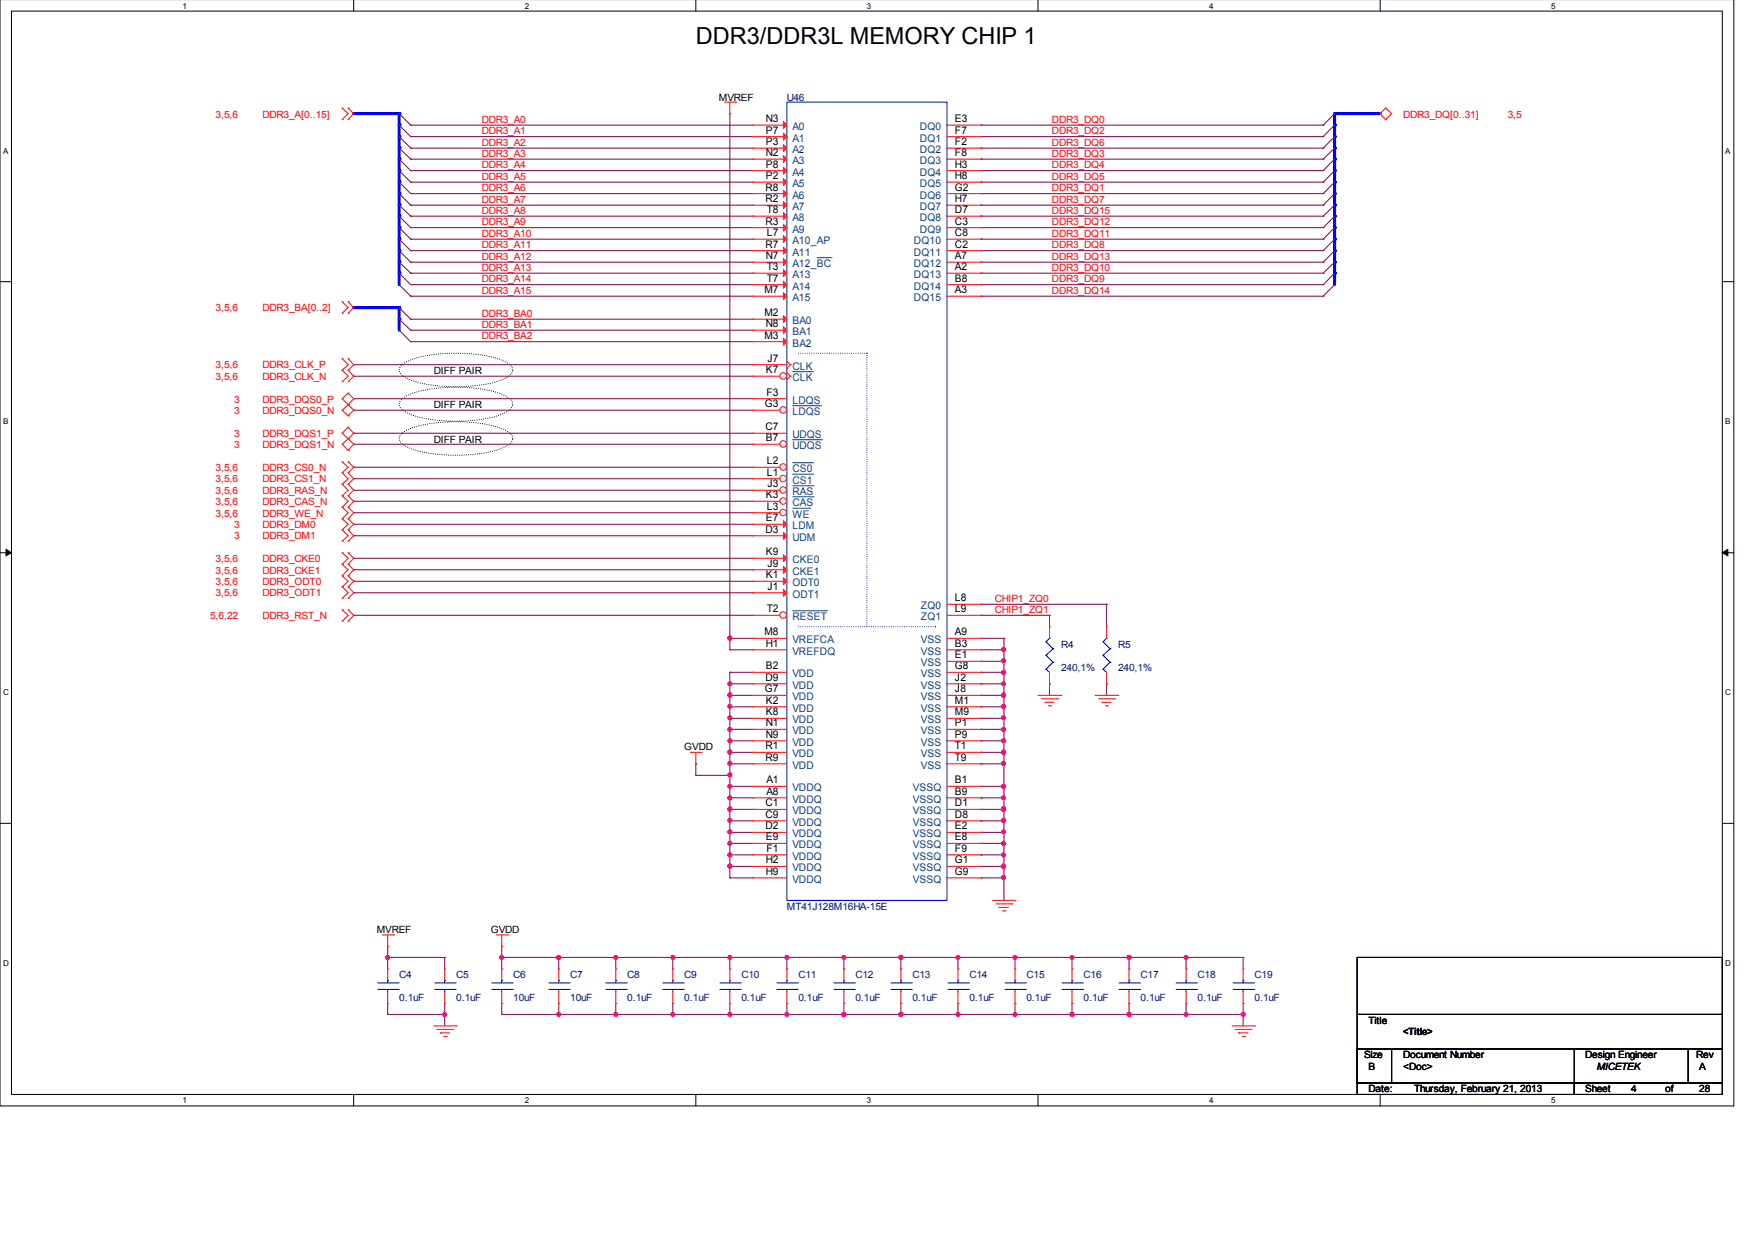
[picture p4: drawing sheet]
<svg xmlns="http://www.w3.org/2000/svg" width="297mm" height="210mm" viewBox="0 0 297 210" stroke-linecap="round" stroke-linejoin="round" font-family="sans-serif">
<defs><g id="words">
<text font-size="4" x="117.8" y="7.5">DDR3/DDR3L MEMORY CHIP 1</text>
<g font-size="1.8">
<text x="129.6" y="20.7">N3</text>
<text x="129.6" y="22.6">P7</text>
<text x="161.6" y="20.7">E3</text>
<text x="161.6" y="22.6">F7</text>
<text x="129.6" y="24.6">P3</text>
<text x="129.6" y="26.4">N2</text>
<text x="129.6" y="28.4">P8</text>
<text x="161.6" y="24.6">F2</text>
<text x="161.6" y="26.4">F8</text>
<text x="161.6" y="28.4">H3</text>
<text x="129.5" y="32.3">R8</text>
<text x="129.5" y="34.2">R2</text>
<text x="129.6" y="30.3">P2</text>
<text x="161.6" y="30.3">H8</text>
<text x="161.6" y="32.3">G2</text>
<text x="161.6" y="34.2">H7</text>
<text x="129.5" y="41.9">R7</text>
<text x="129.5" y="38">R3</text>
<text x="129.8" y="40">L7</text>
<text x="129.8" y="36.1">T8</text>
<text x="161.6" y="36.1">D7</text>
<text x="161.6" y="38">C3</text>
<text x="161.6" y="40">C8</text>
<text x="161.6" y="41.9">C2</text>
<text x="129.6" y="43.9">N7</text>
<text x="129.8" y="45.7">T3</text>
<text x="129.8" y="47.7">T7</text>
<text x="161.6" y="43.9">A7</text>
<text x="161.6" y="45.7">A2</text>
<text x="161.6" y="47.7">B8</text>
<text x="129.4" y="53.5">M2</text>
<text x="129.4" y="49.6">M7</text>
<text x="161.6" y="49.6">A3</text>
<text x="129.4" y="57.3">M3</text>
<text x="129.6" y="55.4">N8</text>
<text x="129.6" y="63.2">K7</text>
<text x="129.9" y="61.2">J7</text>
<text x="129.5" y="68.9">G3</text>
<text x="129.7" y="67">F3</text>
<text x="129.5" y="72.8">C7</text>
<text x="129.6" y="74.7">B7</text>
<text x="129.8" y="78.6">L2</text>
<text x="129.8" y="80.5">L1</text>
<text x="129.9" y="82.5">J3</text>
<text x="129.6" y="84.3">K3</text>
<text x="129.6" y="88.2">E7</text>
<text x="129.8" y="86.3">L3</text>
<text x="129.5" y="90.2">D3</text>
<text x="129.6" y="94">K9</text>
<text x="129.9" y="95.9">J9</text>
<text x="129.6" y="97.9">K1</text>
<text x="129.9" y="99.8">J1</text>
<text x="161.6" y="101.8">L8</text>
<text x="129.4" y="107.5">M8</text>
<text x="129.8" y="103.6">T2</text>
<text x="161.6" y="107.5">A9</text>
<text x="161.6" y="103.6">L9</text>
<text x="129.6" y="113.3">B2</text>
<text x="129.6" y="109.5">H1</text>
<text x="161.6" y="109.5">B3</text>
<text x="161.6" y="113.3">G8</text>
<text x="161.6" y="111.4">E1</text>
<text x="129.5" y="117.2">G7</text>
<text x="129.5" y="115.2">D9</text>
<text x="129.6" y="119.1">K2</text>
<text x="161.6" y="115.2">J2</text>
<text x="161.6" y="119.1">M1</text>
<text x="161.6" y="117.2">J8</text>
<text x="129.6" y="123">N1</text>
<text x="129.6" y="121.1">K8</text>
<text x="129.6" y="124.9">N9</text>
<text x="161.6" y="123">P1</text>
<text x="161.6" y="121.1">M9</text>
<text x="161.6" y="124.9">P9</text>
<text x="129.5" y="126.8">R1</text>
<text x="129.5" y="128.8">R9</text>
<text x="161.6" y="126.8">T1</text>
<text x="161.6" y="128.8">T9</text>
<text x="129.5" y="136.5">C1</text>
<text x="129.7" y="132.6">A1</text>
<text x="129.7" y="134.5">A8</text>
<text x="161.6" y="132.6">B1</text>
<text x="161.6" y="134.5">B9</text>
<text x="161.6" y="136.5">D1</text>
<text x="129.5" y="140.4">D2</text>
<text x="129.5" y="138.4">C9</text>
<text x="129.6" y="142.3">E9</text>
<text x="161.6" y="140.4">E2</text>
<text x="161.6" y="138.4">D8</text>
<text x="161.6" y="142.3">E8</text>
<text x="129.6" y="146.1">H2</text>
<text x="129.6" y="148.1">H9</text>
<text x="129.7" y="144.2">F1</text>
<text x="161.6" y="146.1">G1</text>
<text x="161.6" y="148.1">G9</text>
<text x="161.6" y="144.2">F9</text>
</g>
<g font-size="1.8" fill="#004080">
<text x="134.1" y="22">A0</text>
<text x="134.1" y="24">A1</text>
<text x="155.7" y="22">DQ0</text>
<text x="155.7" y="24">DQ1</text>
<text x="134.1" y="25.9">A2</text>
<text x="134.1" y="27.8">A3</text>
<text x="134.1" y="29.7">A4</text>
<text x="155.7" y="25.9">DQ2</text>
<text x="155.7" y="27.8">DQ3</text>
<text x="155.7" y="29.7">DQ4</text>
<text x="134.1" y="31.7">A5</text>
<text x="134.1" y="33.6">A6</text>
<text x="134.1" y="35.6">A7</text>
<text x="155.7" y="31.7">DQ5</text>
<text x="155.7" y="33.6">DQ6</text>
<text x="155.7" y="35.6">DQ7</text>
<text x="134.1" y="41.3">A10_AP</text>
<text x="134.1" y="37.4">A8</text>
<text x="134.1" y="39.4">A9</text>
<text x="154.7" y="41.3">DQ10</text>
<text x="155.7" y="37.4">DQ8</text>
<text x="155.7" y="39.4">DQ9</text>
<text x="134.1" y="43.3">A11</text>
<text x="134.1" y="45.2">A12_BC</text>
<text x="134.1" y="47.1">A13</text>
<text x="154.7" y="43.3">DQ11</text>
<text x="154.7" y="45.2">DQ12</text>
<text x="154.7" y="47.1">DQ13</text>
<text x="134.1" y="51">A15</text>
<text x="134.1" y="49">A14</text>
<text x="154.7" y="49">DQ14</text>
<text x="154.7" y="51">DQ15</text>
<text x="134.1" y="54.9">BA0</text>
<text x="134.1" y="56.7">BA1</text>
<text x="134.1" y="58.7">BA2</text>
<text x="134.1" y="64.5">CLK</text>
<text x="134.1" y="62.6">CLK</text>
<text x="134.1" y="68.3">LDQS</text>
<text x="134.1" y="70.3">LDQS</text>
<text x="134.1" y="74.2">UDQS</text>
<text x="134.1" y="76">UDQS</text>
<text x="134.1" y="83.8">RAS</text>
<text x="134.1" y="79.9">CS0</text>
<text x="134.1" y="81.9">CS1</text>
<text x="134.1" y="85.7">CAS</text>
<text x="134.1" y="89.6">LDM</text>
<text x="134.1" y="87.6">WE</text>
<text x="134.1" y="95.3">CKE0</text>
<text x="134.1" y="91.5">UDM</text>
<text x="134.1" y="99.2">ODT0</text>
<text x="134.1" y="101.2">ODT1</text>
<text x="134.1" y="97.3">CKE1</text>
<text x="134.1" y="105">RESET</text>
<text x="155.9" y="103.1">ZQ0</text>
<text x="155.9" y="105">ZQ1</text>
<text x="134.1" y="108.9">VREFCA</text>
<text x="134.1" y="110.8">VREFDQ</text>
<text x="155.9" y="110.8">VSS</text>
<text x="155.9" y="108.9">VSS</text>
<text x="155.9" y="112.8">VSS</text>
<text x="134.1" y="114.7">VDD</text>
<text x="134.1" y="116.6">VDD</text>
<text x="134.1" y="118.5">VDD</text>
<text x="155.9" y="116.6">VSS</text>
<text x="155.9" y="114.7">VSS</text>
<text x="155.9" y="118.5">VSS</text>
<text x="134.1" y="124.3">VDD</text>
<text x="134.1" y="122.4">VDD</text>
<text x="134.1" y="120.5">VDD</text>
<text x="155.9" y="124.3">VSS</text>
<text x="155.9" y="120.5">VSS</text>
<text x="155.9" y="122.4">VSS</text>
<text x="134.1" y="128.2">VDD</text>
<text x="134.1" y="130.1">VDD</text>
<text x="134.1" y="126.3">VDD</text>
<text x="155.9" y="128.2">VSS</text>
<text x="155.9" y="126.3">VSS</text>
<text x="155.9" y="130.1">VSS</text>
<text x="134.1" y="134">VDDQ</text>
<text x="134.1" y="137.9">VDDQ</text>
<text x="134.1" y="135.9">VDDQ</text>
<text x="154.5" y="134">VSSQ</text>
<text x="154.5" y="135.9">VSSQ</text>
<text x="154.5" y="137.9">VSSQ</text>
<text x="134.1" y="141.7">VDDQ</text>
<text x="134.1" y="139.8">VDDQ</text>
<text x="134.1" y="143.6">VDDQ</text>
<text x="154.5" y="141.7">VSSQ</text>
<text x="154.5" y="139.8">VSSQ</text>
<text x="154.5" y="143.6">VSSQ</text>
<text x="134.1" y="145.6">VDDQ</text>
<text x="134.1" y="147.5">VDDQ</text>
<text x="134.1" y="149.5">VDDQ</text>
<text x="154.5" y="147.5">VSSQ</text>
<text x="154.5" y="149.5">VSSQ</text>
<text x="154.5" y="145.6">VSSQ</text>
</g>
<g font-size="1.7">
<text x="121.7" y="17">MVREF</text>
<text x="73.4" y="63.3">DIFF PAIR</text>
<text x="73.4" y="69.1">DIFF PAIR</text>
<text x="73.4" y="74.9">DIFF PAIR</text>
<text x="115.8" y="127">GVDD</text>
<text x="63.8" y="157.9">MVREF</text>
<text x="83.1" y="157.9">GVDD</text>
<text x="231.6" y="173.3">Title</text>
<text x="230.9" y="179.2">Size</text>
<text x="237.5" y="179.2">Document Number</text>
<text x="237.5" y="175.3">&lt;Title&gt;</text>
<text x="268.3" y="179.2">Design Engineer</text>
<text x="287.1" y="179.2">Rev</text>
<text x="231.6" y="184.9">Date:</text>
<text x="231.6" y="181.1">B</text>
<text x="237.5" y="181.1">&lt;Doc&gt;</text>
<text x="239.4" y="184.9">Thursday, February 21, 2013</text>
<text x="268.3" y="184.9">Sheet</text>
<text x="270.3" y="181.1">MICETEK</text>
<text x="276.1" y="184.9">4</text>
<text x="281.9" y="184.9">of</text>
<text x="287.6" y="181.1">A</text>
<text x="287.6" y="184.9">28</text>
</g>
<g font-size="1.7" fill="#000080">
<text x="133.2" y="17">U46</text>
<text x="179.6" y="109.7">R4</text>
<text x="179.6" y="113.6">240,1%</text>
<text x="189.2" y="109.7">R5</text>
<text x="189.2" y="113.6">240,1%</text>
<text x="133.2" y="154">MT41J128M16HA-15E</text>
<text x="67.6" y="165.6">C4</text>
<text x="77.2" y="165.6">C5</text>
<text x="86.9" y="165.6">C6</text>
<text x="96.5" y="165.6">C7</text>
<text x="106.2" y="165.6">C8</text>
<text x="115.8" y="165.6">C9</text>
<text x="125.5" y="165.6">C10</text>
<text x="135.1" y="165.6">C11</text>
<text x="144.8" y="165.6">C12</text>
<text x="154.4" y="165.6">C13</text>
<text x="164.1" y="165.6">C14</text>
<text x="173.7" y="165.6">C15</text>
<text x="183.4" y="165.6">C16</text>
<text x="193" y="165.6">C17</text>
<text x="202.7" y="165.6">C18</text>
<text x="212.3" y="165.6">C19</text>
<text x="67.6" y="169.5">0.1uF</text>
<text x="77.2" y="169.5">0.1uF</text>
<text x="86.9" y="169.5">10uF</text>
<text x="96.5" y="169.5">10uF</text>
<text x="106.2" y="169.5">0.1uF</text>
<text x="115.8" y="169.5">0.1uF</text>
<text x="125.5" y="169.5">0.1uF</text>
<text x="135.1" y="169.5">0.1uF</text>
<text x="144.8" y="169.5">0.1uF</text>
<text x="154.4" y="169.5">0.1uF</text>
<text x="164.1" y="169.5">0.1uF</text>
<text x="173.7" y="169.5">0.1uF</text>
<text x="183.4" y="169.5">0.1uF</text>
<text x="193" y="169.5">0.1uF</text>
<text x="202.7" y="169.5">0.1uF</text>
<text x="212.3" y="169.5">0.1uF</text>
</g>
<g font-size="1.7" fill="#f00">
<text x="36.5" y="19.9">3,5,6</text>
<text x="44.4" y="19.9">DDR3_A[0..15]</text>
<text x="81.5" y="20.8">DDR3_A0</text>
<text x="81.5" y="22.7">DDR3_A1</text>
<text x="178.1" y="20.8">DDR3_DQ0</text>
<text x="178.1" y="22.7">DDR3_DQ2</text>
<text x="237.5" y="19.9">DDR3_DQ[0..31]</text>
<text x="255.2" y="19.9">3,5</text>
<text x="81.5" y="24.7">DDR3_A2</text>
<text x="81.5" y="26.5">DDR3_A3</text>
<text x="81.5" y="28.5">DDR3_A4</text>
<text x="178.1" y="24.7">DDR3_DQ6</text>
<text x="178.1" y="26.5">DDR3_DQ3</text>
<text x="178.1" y="28.5">DDR3_DQ4</text>
<text x="81.5" y="30.4">DDR3_A5</text>
<text x="81.5" y="32.4">DDR3_A6</text>
<text x="81.5" y="34.3">DDR3_A7</text>
<text x="178.1" y="30.4">DDR3_DQ5</text>
<text x="178.1" y="32.4">DDR3_DQ1</text>
<text x="178.1" y="34.3">DDR3_DQ7</text>
<text x="81.5" y="36.2">DDR3_A8</text>
<text x="81.5" y="38.1">DDR3_A9</text>
<text x="81.5" y="40.1">DDR3_A10</text>
<text x="178.1" y="36.2">DDR3_DQ15</text>
<text x="178.1" y="38.1">DDR3_DQ12</text>
<text x="178.1" y="40.1">DDR3_DQ11</text>
<text x="81.5" y="42">DDR3_A11</text>
<text x="81.5" y="44">DDR3_A12</text>
<text x="81.5" y="45.8">DDR3_A13</text>
<text x="81.5" y="47.8">DDR3_A14</text>
<text x="178.1" y="42">DDR3_DQ8</text>
<text x="178.1" y="44">DDR3_DQ13</text>
<text x="178.1" y="45.8">DDR3_DQ10</text>
<text x="178.1" y="47.8">DDR3_DQ9</text>
<text x="36.5" y="52.7">3,5,6</text>
<text x="44.4" y="52.7">DDR3_BA[0..2]</text>
<text x="81.5" y="53.6">DDR3_BA0</text>
<text x="81.5" y="49.7">DDR3_A15</text>
<text x="178.1" y="49.7">DDR3_DQ14</text>
<text x="81.5" y="55.5">DDR3_BA1</text>
<text x="81.5" y="57.4">DDR3_BA2</text>
<text x="36.5" y="62.3">3,5,6</text>
<text x="36.5" y="64.3">3,5,6</text>
<text x="44.4" y="62.3">DDR3_CLK_P</text>
<text x="44.4" y="64.3">DDR3_CLK_N</text>
<text x="39.6" y="68.2">3</text>
<text x="39.6" y="70.1">3</text>
<text x="44.4" y="68.2">DDR3_DQS0_P</text>
<text x="44.4" y="70.1">DDR3_DQS0_N</text>
<text x="39.6" y="73.9">3</text>
<text x="39.6" y="75.9">3</text>
<text x="44.4" y="73.9">DDR3_DQS1_P</text>
<text x="44.4" y="75.9">DDR3_DQS1_N</text>
<text x="36.5" y="79.8">3,5,6</text>
<text x="36.5" y="83.6">3,5,6</text>
<text x="36.5" y="81.6">3,5,6</text>
<text x="44.4" y="79.8">DDR3_CS0_N</text>
<text x="44.4" y="83.6">DDR3_RAS_N</text>
<text x="44.4" y="81.6">DDR3_CS1_N</text>
<text x="36.5" y="85.5">3,5,6</text>
<text x="36.5" y="87.5">3,5,6</text>
<text x="39.6" y="89.4">3</text>
<text x="44.4" y="85.5">DDR3_CAS_N</text>
<text x="44.4" y="87.5">DDR3_WE_N</text>
<text x="44.4" y="89.4">DDR3_DM0</text>
<text x="36.5" y="95.2">3,5,6</text>
<text x="39.6" y="91.3">3</text>
<text x="44.4" y="95.2">DDR3_CKE0</text>
<text x="44.4" y="91.3">DDR3_DM1</text>
<text x="36.5" y="99.1">3,5,6</text>
<text x="36.5" y="97.1">3,5,6</text>
<text x="36.5" y="100.9">3,5,6</text>
<text x="44.4" y="99.1">DDR3_ODT0</text>
<text x="44.4" y="97.1">DDR3_CKE1</text>
<text x="44.4" y="100.9">DDR3_ODT1</text>
<text x="168.4" y="101.9">CHIP1_ZQ0</text>
<text x="35.6" y="104.8">5,6,22</text>
<text x="44.4" y="104.8">DDR3_RST_N</text>
<text x="168.4" y="103.7">CHIP1_ZQ1</text>
</g>
<g font-size="1.4">
<text x="30.9" y="1.5">1</text>
<text x="88.8" y="1.5">2</text>
<text x="146.7" y="1.5">3</text>
<text x="204.6" y="1.5">4</text>
<text x="262.6" y="1.5">5</text>
<text x=".5" y="26">A</text>
<text x="292" y="26">A</text>
<text x=".5" y="71.8">B</text>
<text x="292" y="71.8">B</text>
<text x=".5" y="117.7">C</text>
<text x="292" y="117.7">C</text>
<text x=".5" y="163.5">D</text>
<text x="292" y="163.5">D</text>
<text x="30.9" y="186.8">1</text>
<text x="88.8" y="186.8">2</text>
<text x="146.7" y="186.8">3</text>
<text x="204.6" y="186.8">4</text>
<text x="262.6" y="186.8">5</text>
</g>
</g></defs>
<path d="M0 -.1v187.3h293.5v-187.3M1.9 1.9h289.6v183.4h-289.6z" fill="none" stroke="#000" stroke-width=".17"/>
<g fill="#fff">
<path d="M30.9 .2h.7v1.4h-.7z"/>
<path d="M30.9 185.5h.7v1.5h-.7z"/>
</g>
<path d="M59.9 -.1v2M59.9 185.3v1.9" fill="none" stroke="#000" stroke-width=".17"/>
<g fill="#fff">
<path d="M88.8 .2h.7v1.4h-.7z"/>
<path d="M88.8 185.5h.7v1.5h-.7z"/>
</g>
<path d="M117.8 -.1v2M117.8 185.3v1.9" fill="none" stroke="#000" stroke-width=".17"/>
<g fill="#fff">
<path d="M146.7 .2h.7v1.4h-.7z"/>
<path d="M146.7 185.5h.7v1.5h-.7z"/>
</g>
<path d="M175.7 -.1v2M175.7 185.3v1.9" fill="none" stroke="#000" stroke-width=".17"/>
<g fill="#fff">
<path d="M204.6 .2h.7v1.4h-.7z"/>
<path d="M204.6 185.5h.7v1.5h-.7z"/>
</g>
<path d="M233.6 -.1v2M233.6 185.3v1.9" fill="none" stroke="#000" stroke-width=".17"/>
<g fill="#fff">
<path d="M262.6 .2h.6v1.4h-.6z"/>
<path d="M262.6 185.5h.6v1.5h-.6z"/>
<path d="M.5 24.7h.9v1.5h-.9z"/>
<path d="M292 24.7h.9v1.5h-.9z"/>
<path d="M.5 70.5h.9v1.5h-.9z"/>
<path d="M292 70.5h.9v1.5h-.9z"/>
</g>
<path d="M0 47.7h1.9M291.5 47.7h2" fill="none" stroke="#000" stroke-width=".17"/>
<g fill="#fff">
<path d="M.5 116.4h.9v1.5h-.9z"/>
<path d="M292 116.4h.9v1.5h-.9z"/>
</g>
<path d="M0 93.6h1.9M291.5 93.6h2" fill="none" stroke="#000" stroke-width=".17"/>
<path d="M1 93l.9 .6-.9 .5zM291.5 93.6l.9-.6v1.1z" fill="#000" stroke="#000" stroke-width=".17"/>
<g fill="#fff">
<path d="M.5 162.2h.9v1.5h-.9z"/>
<path d="M292 162.2h.9v1.5h-.9z"/>
</g>
<path d="M0 139.4h1.9M291.5 139.4h2" fill="none" stroke="#000" stroke-width=".17"/>
<path d="M68 61.8a10.1 10.1 0 0 1 5.1-1.7 25.7 25.7 0 0 1 12.1 1 2.11 2.11 0 0 1 1.6 1.5 2.11 2.11 0 0 1-1.6 1.6 25.9 25.9 0 0 1-13.3 .8 9 9 0 0 1-3.9-1.6 1.03 1.03 0 0 1 0-1.6zM68 67.6a10.1 10.1 0 0 1 5.1-1.8 25.3 25.3 0 0 1 12.1 1.1 2.13 2.13 0 0 1 1.6 1.5 2.13 2.13 0 0 1-1.6 1.6 25.5 25.5 0 0 1-13.3 .8 8.9 8.9 0 0 1-3.9-1.5 1.05 1.05 0 0 1 0-1.7zM68 73.4a10.1 10.1 0 0 1 5.1-1.7 25.7 25.7 0 0 1 12.1 1 2.11 2.11 0 0 1 1.6 1.5 2.11 2.11 0 0 1-1.6 1.6 25.9 25.9 0 0 1-13.3 .8 9 9 0 0 1-3.9-1.6 1.03 1.03 0 0 1 0-1.6z" fill="none" stroke="#000" stroke-width=".17" stroke-dasharray="0 .3"/>
<g fill="none" stroke="#800040" stroke-width=".17">
<path d="M166 21.2h.1M166 23.1h.1M166 25.1h.1M166 26.9h.1M166 28.9h.1M166 30.8h.1M166 32.8h.1M166 34.7h.1M166 21.2h57.9M166 23.1h57.9M166 25.1h57.9M166 26.9h57.9"/>
<path d="M166 28.9h57.9M166 30.8h57.9M166 32.8h57.9M166 34.7h57.9"/>
</g>
<path d="M225.9 46.2v2" fill="none" stroke="#00f" stroke-width=".51"/>
<circle cx="225.9" cy="46.2" r=".25" fill="#00f"/>
<path d="M225.9 19.2h7.7" fill="none" stroke="#00f" stroke-width=".51"/>
<circle cx="225.9" cy="19.2" r=".25" fill="#00f"/>
<g fill="none" stroke="#800040" stroke-width=".17">
<path d="M69.5 21.2h.1M69.5 23.1h.1M69.5 25.1h.1M69.5 26.9h.1M69.5 28.9h.1M69.5 30.8h.1M69.5 32.8h.1M69.5 34.7h.1M69.5 36.6h.1M69.5 38.5h.1M69.5 21.2h57.9M69.5 23.1h57.9"/>
<path d="M69.5 25.1h57.9M69.5 26.9h57.9M69.5 28.9h57.9M69.5 30.8h57.9M69.5 32.8h57.9M69.5 34.7h57.9M69.5 36.6h57.9M69.5 38.5h57.9M69.5 40.5h.1M69.5 42.4h.1M69.5 44.4h.1M69.5 46.2h.1"/>
<path d="M69.5 48.2h.1M69.5 40.5h57.9M69.5 42.4h57.9M69.5 44.4h57.9M69.5 46.2h57.9M69.5 48.2h57.9"/>
</g>
<path d="M67.6 46.2v2" fill="none" stroke="#00f" stroke-width=".51"/>
<circle cx="67.6" cy="46.2" r=".25" fill="#00f"/>
<path d="M59.9 19.2h7.7" fill="none" stroke="#00f" stroke-width=".51"/>
<circle cx="59.9" cy="19.2" r=".25" fill="#00f"/>
<g fill="none" stroke="#800040" stroke-width=".17">
<path d="M123.5 19.2h.1M123.5 19.2v88.8M69.5 54h.1M69.5 55.9h.1M69.5 57.8h.1M69.5 54h57.9M69.5 55.9h57.9M69.5 57.8h57.9M65.6 162.1h.1M65.6 169.9h.1M65.6 162.1v1.9M65.6 169.9v1.8"/>
<path d="M84.9 162.1h.1M84.9 169.9h.1M84.9 160.2h.1M84.9 171.7h.1M84.9 160.2v3.8M84.9 169.9v1.8M84.9 162.1h125.5M84.9 171.7h125.5M94.6 162.1h.1M94.6 169.9h.1M94.6 171.7h.1M94.6 162.1v1.9"/>
<path d="M94.6 169.9v1.8M104.2 162.1h.1M104.2 169.9h.1M104.2 171.7h.1M104.2 162.1v1.9M104.2 169.9v1.8M113.9 162.1h.1M113.9 169.9h.1M113.9 171.7h.1M113.9 162.1v1.9M113.9 169.9v1.8M123.5 162.1h.1"/>
<path d="M123.5 169.9h.1M123.5 171.7h.1M123.5 162.1v1.9M123.5 169.9v1.8M133.2 162.1h.1M133.2 169.9h.1M133.2 171.7h.1M133.2 162.1v1.9M133.2 169.9v1.8M142.8 162.1h.1M142.8 169.9h.1M142.8 171.7h.1"/>
<path d="M142.8 162.1v1.9M142.8 169.9v1.8M152.5 162.1h.1M152.5 169.9h.1M152.5 171.7h.1M152.5 162.1v1.9M152.5 169.9v1.8M162.1 162.1h.1M162.1 169.9h.1M162.1 171.7h.1M162.1 162.1v1.9M162.1 169.9v1.8"/>
<path d="M171.8 162.1h.1M171.8 169.9h.1M171.8 171.7h.1M171.8 162.1v1.9M171.8 169.9v1.8M181.4 162.1h.1M181.4 169.9h.1M181.4 171.7h.1M181.4 162.1v1.9M181.4 169.9v1.8M191.1 162.1h.1M191.1 169.9h.1"/>
<path d="M191.1 171.7h.1M191.1 162.1v1.9M191.1 169.9v1.8M200.7 162.1h.1M200.7 169.9h.1M200.7 171.7h.1M200.7 162.1v1.9M200.7 169.9v1.8M210.4 171.7h.1M210.4 162.1h.1M210.4 169.9h.1M210.4 162.1v1.9"/>
<path d="M210.4 169.9v3.8"/>
</g>
<g fill="#f0f" stroke="#f0f" stroke-width=".17">
<circle cx="94.6" cy="162.1" r=".34"/>
<circle cx="84.9" cy="162.1" r=".34"/>
<circle cx="104.2" cy="162.1" r=".34"/>
<circle cx="123.5" cy="162.1" r=".34"/>
<circle cx="133.2" cy="162.1" r=".34"/>
<circle cx="133.2" cy="171.7" r=".34"/>
<circle cx="142.8" cy="162.1" r=".34"/>
<circle cx="142.8" cy="171.7" r=".34"/>
<circle cx="113.9" cy="171.7" r=".34"/>
<circle cx="104.2" cy="171.7" r=".34"/>
<circle cx="94.6" cy="171.7" r=".34"/>
<circle cx="123.5" cy="171.7" r=".34"/>
<circle cx="152.5" cy="162.1" r=".34"/>
<circle cx="152.5" cy="171.7" r=".34"/>
<circle cx="171.8" cy="162.1" r=".34"/>
<circle cx="162.1" cy="162.1" r=".34"/>
<circle cx="171.8" cy="171.7" r=".34"/>
<circle cx="162.1" cy="171.7" r=".34"/>
<circle cx="113.9" cy="162.1" r=".34"/>
<circle cx="65.6" cy="162.1" r=".34"/>
<circle cx="181.4" cy="162.1" r=".34"/>
<circle cx="181.4" cy="171.7" r=".34"/>
<circle cx="191.1" cy="162.1" r=".34"/>
<circle cx="200.7" cy="162.1" r=".34"/>
<circle cx="191.1" cy="171.7" r=".34"/>
<circle cx="210.4" cy="171.7" r=".34"/>
<circle cx="200.7" cy="171.7" r=".34"/>
</g>
<path d="M67.6 54v1.9" fill="none" stroke="#00f" stroke-width=".51"/>
<circle cx="67.6" cy="54" r=".25" fill="#00f"/>
<path d="M59.9 52.1h7.7" fill="none" stroke="#00f" stroke-width=".51"/>
<circle cx="59.9" cy="52.1" r=".25" fill="#00f"/>
<g fill="none" stroke="#800040" stroke-width=".17">
<path d="M166 36.6h.1M166 38.5h.1M166 36.6h57.9M166 38.5h57.9M69.5 50.1h.1M69.5 50.1h57.9M166 40.5h.1M166 42.4h.1M166 44.4h.1M166 46.2h.1M166 48.2h.1M166 50.1h.1"/>
<path d="M166 50.1h57.9M166 40.5h57.9M166 42.4h57.9M166 44.4h57.9M166 46.2h57.9M166 48.2h57.9M59.9 61.7h.1M59.9 63.7h.1M59.9 67.5h.1M59.9 69.4h.1M59.9 79.1h.1M59.9 75.2h.1"/>
<path d="M59.9 73.3h.1M59.9 61.7h67.5M59.9 63.7h67.5M59.9 67.5h67.5M59.9 69.4h67.5M59.9 79.1h67.5M59.9 75.2h67.5M59.9 73.3h67.5M59.9 94.5h.1M59.9 98.4h.1M59.9 83h.1M59.9 84.9h.1"/>
<path d="M59.9 86.8h.1M59.9 88.7h.1M59.9 96.4h.1M59.9 81h.1M59.9 90.7h.1M59.9 94.5h67.5M59.9 98.4h67.5M59.9 83h67.5M59.9 84.9h67.5M59.9 86.8h67.5M59.9 88.7h67.5M59.9 96.4h67.5"/>
<path d="M59.9 81h67.5M59.9 90.7h67.5M59.9 104.2h.1M59.9 100.3h.1M59.9 104.2h67.5M59.9 100.3h67.5M123.5 113.8h.1M123.5 119.6h.1M123.5 117.7h.1M123.5 115.8h.1M123.5 110h.1M123.5 108h.1"/>
<path d="M123.5 113.8h3.9M123.5 119.6h3.9M123.5 115.8h3.9M123.5 117.7h3.9M123.5 108v2M123.5 113.8v34.8M123.5 110h3.9M123.5 108h3.9M166 111.9h.1M166 113.8h.1M166 119.6h.1M166 115.8h.1"/>
<path d="M166 117.7h.1M166 104.2h.1M166 102.3h.1M166 111.9h3.9M166 113.8h3.9M166 119.6h3.9M166 115.8h3.9M166 117.7h3.9M166 104.2h11.6M166 102.3h21.3M166 110h3.9M166 108h3.9"/>
<path d="M169.9 111.9h.1M169.9 119.6h.1M169.9 115.8h.1M169.9 113.8h.1M169.9 117.7h.1M169.9 108h.1M169.9 110h.1M169.9 108v44.4M177.6 104.2h.1M177.6 115.8h.1M177.6 104.2v1.9M177.6 115.8v1.9"/>
<path d="M187.3 115.8h.1M187.3 102.3h.1M187.3 102.3v3.8M187.3 115.8v1.9M117.8 129.3h.1M117.8 131.2h.1M117.8 129.3v1.9M117.8 131.2h5.7M123.5 137h.1M123.5 127.4h.1M123.5 135.1h.1M123.5 123.5h.1"/>
<path d="M123.5 121.6h.1M123.5 125.4h.1M123.5 133.1h.1M123.5 131.2h.1M123.5 139h.1M123.5 129.3h.1M123.5 139h3.9M123.5 121.6h3.9M123.5 123.5h3.9M123.5 125.4h3.9M123.5 135.1h3.9M123.5 133.1h3.9"/>
<path d="M123.5 137h3.9M123.5 127.4h3.9M123.5 129.3h3.9M166 139h.1M166 121.6h.1M166 123.5h.1M166 125.4h.1M166 135.1h.1M166 133.1h.1M166 137h.1M166 127.4h.1M166 129.3h.1"/>
<path d="M166 139h3.9M166 121.6h3.9M166 123.5h3.9M166 125.4h3.9M166 135.1h3.9M166 133.1h3.9M166 137h3.9M166 127.4h3.9M166 129.3h3.9M169.9 139h.1M169.9 121.6h.1M169.9 123.5h.1"/>
<path d="M169.9 135.1h.1M169.9 137h.1M169.9 127.4h.1M169.9 133.1h.1M169.9 125.4h.1M169.9 129.3h.1M123.5 148.6h.1M123.5 146.7h.1M123.5 140.9h.1M123.5 142.8h.1M123.5 144.7h.1M123.5 140.9h3.9"/>
<path d="M123.5 142.8h3.9M123.5 144.7h3.9M123.5 146.7h3.9M123.5 148.6h3.9M166 140.9h.1M166 142.8h.1M166 144.7h.1M166 146.7h.1M166 148.6h.1M166 140.9h3.9M166 142.8h3.9M166 144.7h3.9"/>
<path d="M166 146.7h3.9M166 148.6h3.9M169.9 140.9h.1M169.9 142.8h.1M169.9 148.6h.1M169.9 144.7h.1M169.9 146.7h.1M65.6 162.1h.1M65.6 160.2h.1M65.6 171.7h.1M65.6 162.1h9.7M65.6 160.2v1.9"/>
<path d="M65.6 171.7h9.7M75.3 171.7h.1M75.3 162.1h.1M75.3 169.9h.1M75.3 162.1v1.9M75.3 169.9v3.8"/>
</g>
<g fill="#f0f" stroke="#f0f" stroke-width=".17">
<circle cx="75.3" cy="171.7" r=".34"/>
<circle cx="169.8" cy="140.8" r=".34"/>
<circle cx="169.8" cy="138.9" r=".34"/>
<circle cx="169.8" cy="119.6" r=".34"/>
<circle cx="169.8" cy="115.8" r=".34"/>
<circle cx="169.8" cy="121.5" r=".34"/>
<circle cx="169.8" cy="144.7" r=".34"/>
<circle cx="169.8" cy="142.8" r=".34"/>
<circle cx="169.8" cy="123.5" r=".34"/>
<circle cx="169.8" cy="137" r=".36"/>
<circle cx="169.8" cy="113.8" r=".34"/>
<circle cx="169.8" cy="127.3" r=".36"/>
<circle cx="169.8" cy="117.7" r=".36"/>
<circle cx="169.8" cy="135.1" r=".34"/>
<circle cx="169.8" cy="133.1" r=".34"/>
<circle cx="169.8" cy="125.4" r=".34"/>
<circle cx="169.8" cy="111.9" r=".34"/>
<circle cx="169.8" cy="148.5" r=".34"/>
<circle cx="123.5" cy="138.9" r=".34"/>
<circle cx="123.5" cy="137" r=".36"/>
<circle cx="123.5" cy="127.3" r=".36"/>
<circle cx="123.5" cy="135.1" r=".34"/>
<circle cx="123.5" cy="123.5" r=".34"/>
<circle cx="123.5" cy="119.6" r=".34"/>
<circle cx="123.5" cy="117.7" r=".36"/>
<circle cx="123.5" cy="121.5" r=".34"/>
<circle cx="123.5" cy="125.4" r=".34"/>
<circle cx="123.5" cy="133.1" r=".34"/>
<circle cx="123.5" cy="115.8" r=".34"/>
<circle cx="123.5" cy="131.2" r=".34"/>
<circle cx="123.5" cy="129.2" r=".34"/>
<circle cx="123.5" cy="108" r=".36"/>
<circle cx="169.8" cy="129.2" r=".34"/>
<circle cx="123.5" cy="140.8" r=".34"/>
<circle cx="123.5" cy="142.8" r=".34"/>
<circle cx="123.5" cy="144.7" r=".34"/>
<circle cx="123.5" cy="146.6" r=".36"/>
<circle cx="169.8" cy="146.6" r=".36"/>
<circle cx="169.8" cy="109.9" r=".34"/>
</g>
<path d="M225.9 19.2v2" fill="none" stroke="#00f" stroke-width=".51"/>
<circle cx="225.9" cy="19.2" r=".25" fill="#00f"/>
<path d="M225.9 23.1v2" fill="none" stroke="#00f" stroke-width=".51"/>
<circle cx="225.9" cy="23.1" r=".25" fill="#00f"/>
<path d="M225.9 21.2v1.9" fill="none" stroke="#00f" stroke-width=".51"/>
<circle cx="225.9" cy="21.2" r=".25" fill="#00f"/>
<path d="M225.9 38.5v2" fill="none" stroke="#00f" stroke-width=".51"/>
<circle cx="225.9" cy="38.5" r=".25" fill="#00f"/>
<path d="M225.9 28.9v1.9" fill="none" stroke="#00f" stroke-width=".51"/>
<circle cx="225.9" cy="28.9" r=".25" fill="#00f"/>
<path d="M225.9 26.9v2" fill="none" stroke="#00f" stroke-width=".51"/>
<circle cx="225.9" cy="26.9" r=".25" fill="#00f"/>
<path d="M225.9 25.1v1.8" fill="none" stroke="#00f" stroke-width=".51"/>
<circle cx="225.9" cy="25.1" r=".25" fill="#00f"/>
<path d="M225.9 32.8v1.9" fill="none" stroke="#00f" stroke-width=".51"/>
<circle cx="225.9" cy="32.8" r=".25" fill="#00f"/>
<path d="M225.9 30.8v2" fill="none" stroke="#00f" stroke-width=".51"/>
<circle cx="225.9" cy="30.8" r=".25" fill="#00f"/>
<path d="M225.9 36.6v1.9" fill="none" stroke="#00f" stroke-width=".51"/>
<circle cx="225.9" cy="36.6" r=".25" fill="#00f"/>
<path d="M225.9 34.7v1.9" fill="none" stroke="#00f" stroke-width=".51"/>
<circle cx="225.9" cy="34.7" r=".25" fill="#00f"/>
<path d="M225.9 42.4v2" fill="none" stroke="#00f" stroke-width=".51"/>
<circle cx="225.9" cy="42.4" r=".25" fill="#00f"/>
<path d="M225.9 40.5v1.9" fill="none" stroke="#00f" stroke-width=".51"/>
<circle cx="225.9" cy="40.5" r=".25" fill="#00f"/>
<path d="M225.9 44.4v1.8" fill="none" stroke="#00f" stroke-width=".51"/>
<circle cx="225.9" cy="44.4" r=".25" fill="#00f"/>
<path d="M67.6 23.1v2" fill="none" stroke="#00f" stroke-width=".51"/>
<circle cx="67.6" cy="23.1" r=".25" fill="#00f"/>
<path d="M67.6 21.2v1.9" fill="none" stroke="#00f" stroke-width=".51"/>
<circle cx="67.6" cy="21.2" r=".25" fill="#00f"/>
<path d="M67.6 19.2v2" fill="none" stroke="#00f" stroke-width=".51"/>
<circle cx="67.6" cy="19.2" r=".25" fill="#00f"/>
<path d="M67.6 32.8v1.9" fill="none" stroke="#00f" stroke-width=".51"/>
<circle cx="67.6" cy="32.8" r=".25" fill="#00f"/>
<path d="M67.6 26.9v2" fill="none" stroke="#00f" stroke-width=".51"/>
<circle cx="67.6" cy="26.9" r=".25" fill="#00f"/>
<path d="M67.6 25.1v1.8" fill="none" stroke="#00f" stroke-width=".51"/>
<circle cx="67.6" cy="25.1" r=".25" fill="#00f"/>
<path d="M67.6 30.8v2" fill="none" stroke="#00f" stroke-width=".51"/>
<circle cx="67.6" cy="30.8" r=".25" fill="#00f"/>
<path d="M67.6 28.9v1.9" fill="none" stroke="#00f" stroke-width=".51"/>
<circle cx="67.6" cy="28.9" r=".25" fill="#00f"/>
<path d="M67.6 36.6v1.9" fill="none" stroke="#00f" stroke-width=".51"/>
<circle cx="67.6" cy="36.6" r=".25" fill="#00f"/>
<path d="M67.6 34.7v1.9" fill="none" stroke="#00f" stroke-width=".51"/>
<circle cx="67.6" cy="34.7" r=".25" fill="#00f"/>
<path d="M67.6 40.5v1.9" fill="none" stroke="#00f" stroke-width=".51"/>
<circle cx="67.6" cy="40.5" r=".25" fill="#00f"/>
<path d="M67.6 38.5v2" fill="none" stroke="#00f" stroke-width=".51"/>
<circle cx="67.6" cy="38.5" r=".25" fill="#00f"/>
<path d="M67.6 44.4v1.8" fill="none" stroke="#00f" stroke-width=".51"/>
<circle cx="67.6" cy="44.4" r=".25" fill="#00f"/>
<path d="M67.6 42.4v2" fill="none" stroke="#00f" stroke-width=".51"/>
<circle cx="67.6" cy="42.4" r=".25" fill="#00f"/>
<path d="M67.6 52.1v1.9" fill="none" stroke="#00f" stroke-width=".51"/>
<circle cx="67.6" cy="52.1" r=".25" fill="#00f"/>
<g fill="none" stroke="#f00" stroke-width=".17">
<path d="M57.9 18.3h.1M57.9 18.3l1 .9-1 1M58.9 18.3h.1M58.9 18.3l1 .9-1 1M122.6 17.3h1.9M123.5 19.2h.1M123.5 17.3v1.9M124.5 17.3h.1M233.6 19.2h.1M233.6 19.2l.9 1M234.5 18.3h.1M234.5 18.3l1 .9-1 1"/>
<path d="M234.5 18.3l-.9 .9M57.9 20.2h.1M58.9 20.2h.1M127.4 21.2h.1M127.4 23.1h.1M127.4 25.1h.1M127.4 26.9h.1M127.4 28.9h.1M127.4 30.8h.1M127.4 32.8h.1M127.4 34.7h.1M127.4 36.6h.1"/>
<path d="M127.4 38.5h.1M127.4 21.2h5.8M127.4 23.1h5.8M127.4 25.1h5.8M127.4 26.9h5.8M127.4 28.9h5.8M127.4 30.8h5.8M127.4 32.8h5.8M127.4 34.7h5.8M127.4 36.6h5.8M127.4 38.5h5.8M160.3 21.2h5.7"/>
<path d="M160.3 23.1h5.7M160.3 25.1h5.7M160.3 26.9h5.7M160.3 28.9h5.7M160.3 30.8h5.7M160.3 32.8h5.7M160.3 34.7h5.7M166 21.2h.1M166 23.1h.1M166 25.1h.1M166 26.9h.1M166 28.9h.1"/>
<path d="M166 30.8h.1M166 32.8h.1M166 34.7h.1M234.5 20.2h.1M57.9 53h.1M57.9 51.1h.1M57.9 51.1l1 1-1 .9M58.9 51.1h.1M58.9 53h.1M58.9 51.1l1 1-1 .9M127.4 40.5h.1M127.4 42.4h.1"/>
<path d="M127.4 44.4h.1M127.4 54h.1M127.4 55.9h.1M127.4 57.8h.1M127.4 40.5h5.8M127.4 42.4h5.8M127.4 44.4h5.8M127.4 54h5.8M127.4 55.9h5.8M127.4 57.8h5.8M57.9 62.7h.1M57.9 60.7h.1"/>
<path d="M57.9 64.6h.1M57.9 67.5h.1M57.9 69.4h.1M57.9 78.2h.1M57.9 73.3h.1M57.9 75.2h.1M57.9 60.7l1 1-1 1M57.9 62.7l1 1-1 .9M57.9 67.5l2 1.9-1 1M57.9 69.4l1 1M57.9 78.2l1 .9-1 .9M57.9 73.3l1 1"/>
<path d="M57.9 75.2l1 1M58.9 60.7h.1M58.9 62.7h.1M58.9 64.6h.1M58.9 66.6h.1M58.9 68.5h.1M58.9 70.4h.1M58.9 78.2h.1M58.9 72.3h.1M58.9 74.3h.1M58.9 76.2h.1M58.9 60.7l1 1-1 1"/>
<path d="M58.9 62.7l1 1-1 .9M58.9 66.6l1 .9-1 1M58.9 66.6l-1 .9M58.9 68.5l-1 .9M58.9 78.2l1 .9-1 .9M58.9 72.3l1 1-1 1M58.9 72.3l-1 1M58.9 74.3l1 .9-1 1M58.9 74.3l-1 .9M127.4 67.5h.1M127.4 67.5h5.8M133.2 64.3h.1"/>
<path d="M133.2 63.1l.6 .6M133.8 63.7h.1M133.8 63.7l-.6 .6M57.9 80h.1M57.9 95.5h.1M57.9 93.6h.1M57.9 99.3h.1M57.9 97.5h.1M57.9 83.9h.1M57.9 82h.1M57.9 85.9h.1M57.9 87.8h.1"/>
<path d="M57.9 89.7h.1M57.9 91.6h.1M57.9 93.6l1 .9-1 1M57.9 97.5l1 .9-1 .9M57.9 82l1 1-1 .9M57.9 83.9l1 1-1 1M57.9 85.9l1 .9-1 1M57.9 87.8l1 .9-1 1M57.9 95.5l1 .9-1 1.1M57.9 99.3l1 1-1 1M57.9 80l1 1-1 1M57.9 89.7l1 1-1 .9"/>
<path d="M58.9 80h.1M58.9 93.6h.1M58.9 95.5h.1M58.9 97.5h.1M58.9 99.3h.1M58.9 82h.1M58.9 83.9h.1M58.9 85.9h.1M58.9 87.8h.1M58.9 89.7h.1M58.9 91.6h.1M58.9 93.6l1 .9-1 1"/>
<path d="M58.9 97.5l1 .9-1 .9M58.9 82l1 1-1 .9M58.9 83.9l1 1-1 1M58.9 85.9l1 .9-1 1M58.9 87.8l1 .9-1 1M58.9 95.5l1 .9-1 1.1M58.9 99.3l1 1-1 1M58.9 80l1 1-1 1M58.9 89.7l1 1-1 .9M57.9 105.2h.1M57.9 103.2h.1M57.9 101.3h.1"/>
<path d="M57.9 103.2l1 1-1 1M58.9 103.2h.1M58.9 105.2h.1M58.9 101.3h.1M58.9 103.2l1 1-1 1M127.4 113.8h.1M127.4 115.8h.1M127.4 117.7h.1M127.4 117.7h5.8M127.4 113.8h5.8M127.4 115.8h5.8M175.7 117.7h3.9"/>
<path d="M176.3 118.3h2.7M176.9 118.9h.1M176.9 118.9h1.5M177.5 119.5h.3M177.6 115.8h.1M177.6 106.1h.1M177.6 106.1v1.9M177.6 113.8v2M177.8 119.5h.1M179 118.3h.1M179.6 117.7h.1M185.3 117.7h3.9"/>
<path d="M185.9 118.3h2.7M186.5 118.9h.1M186.5 118.9h1.5M187.1 119.5h.4M187.3 115.8h.1M187.3 106.1h.1M187.3 106.1v1.9M187.3 113.8v2M187.5 119.5h.1M188.6 118.3h.1M189.2 117.7h.1M116.8 127.4h1.9"/>
<path d="M117.8 129.3h.1M117.8 127.4v1.9M118.7 127.4h.1M127.4 123.5h.1M127.4 121.6h.1M127.4 133.1h.1M127.4 137h.1M127.4 123.5h5.8M127.4 121.6h5.8M127.4 133.1h5.8M127.4 137h5.8M64.7 158.3h1.9"/>
<path d="M65.6 158.3v1.9M66.6 158.3h.1M84 158.3h1.9M84.9 158.3v1.9M85.9 158.3h.1M127.4 144.7h.1M127.4 140.9h.1M127.4 144.7h5.8M127.4 140.9h5.8M168 152.4h3.8M168.6 153h2.7M169.1 153.6h.1"/>
<path d="M169.1 153.6h1.6M169.7 154.2h.4M170.1 154.2h.1M171.3 153h.1M171.8 152.4h.1M65.6 160.2h.1M65.6 164h.1M65.6 169.9h.1M65.6 164v2M65.6 167.9v2M73.4 173.7h3.8M73.9 174.3h2.7"/>
<path d="M74.5 174.9h.1M74.5 174.9h1.6M75.1 175.4h.4M75.3 164h.1M75.3 169.9h.1M75.3 164v2M75.3 167.9v2M75.5 175.4h.1M76.6 174.3h.1M77.2 173.7h.1M84.9 160.2h.1M84.9 164h.1"/>
<path d="M84.9 169.9h.1M84.9 164v2M84.9 167.9v2M94.6 164h.1M94.6 169.9h.1M94.6 164v2M94.6 167.9v2M104.2 164h.1M104.2 169.9h.1M104.2 164v2M104.2 167.9v2M113.9 164h.1"/>
<path d="M113.9 169.9h.1M113.9 164v2M113.9 167.9v2M123.5 164h.1M123.5 169.9h.1M123.5 164v2M123.5 167.9v2M133.2 164h.1M133.2 169.9h.1M133.2 164v2M133.2 167.9v2M142.8 164h.1"/>
<path d="M142.8 169.9h.1M142.8 164v2M142.8 167.9v2M152.5 164h.1M152.5 169.9h.1M152.5 164v2M152.5 167.9v2M162.1 164h.1M162.1 169.9h.1M162.1 164v2M162.1 167.9v2M171.8 164h.1"/>
<path d="M171.8 169.9h.1M171.8 164v2M171.8 167.9v2M181.4 164h.1M181.4 169.9h.1M181.4 164v2M181.4 167.9v2M191.1 164h.1M191.1 169.9h.1M191.1 164v2M191.1 167.9v2M200.7 164h.1"/>
<path d="M200.7 169.9h.1M200.7 164v2M200.7 167.9v2M208.5 173.7h3.8M209 174.3h2.8M209.6 174.9h.1M209.6 174.9h1.6M210.2 175.4h.5M210.7 175.4h.1M211.8 174.3h.1M212.3 173.7h.1"/>
</g>
<g fill="none" stroke="#800040" stroke-width=".17">
<path d="M67.6 19.2h.1M67.6 19.2l1.9 2M225.9 19.2l-2 2M67.6 21.2h.1M67.6 23.1h.1M67.6 25.1h.1M67.6 28.9h.1M67.6 26.9h.1M67.6 32.8h.1M67.6 30.8h.1M67.6 38.5h.1M67.6 34.7h.1"/>
<path d="M67.6 36.6h.1M67.6 21.2l1.9 1.9M67.6 23.1l1.9 2M67.6 25.1l1.9 1.8M67.6 28.9l1.9 1.9M67.6 26.9l1.9 2M67.6 32.8l1.9 1.9M67.6 30.8l1.9 2M67.6 38.5l1.9 2M67.6 34.7l1.9 1.9M67.6 36.6l1.9 1.9M223.9 21.2h.1"/>
<path d="M223.9 23.1h.1M223.9 25.1h.1M223.9 26.9h.1M223.9 28.9h.1M223.9 30.8h.1M223.9 32.8h.1M223.9 34.7h.1M223.9 36.6h.1M223.9 38.5h.1M225.9 21.2l-2 1.9M225.9 23.1l-2 2M225.9 25.1l-2 1.8"/>
<path d="M225.9 26.9l-2 2M225.9 28.9l-2 1.9M225.9 30.8l-2 2M225.9 32.8l-2 1.9M225.9 34.7l-2 1.9M225.9 36.6l-2 1.9M225.9 38.5l-2 2M67.6 40.5h.1M67.6 46.2h.1M67.6 44.4h.1M67.6 42.4h.1M67.6 52.1h.1"/>
<path d="M67.6 54h.1M67.6 55.9h.1M67.6 48.2h.1M67.6 40.5l1.9 1.9M67.6 46.2l1.9 2M67.6 44.4l1.9 1.8M67.6 42.4l1.9 2M67.6 52.1l1.9 1.9M67.6 54l1.9 1.9M67.6 55.9l1.9 1.9M67.6 48.2l1.9 1.9M223.9 40.5h.1"/>
<path d="M223.9 42.4h.1M223.9 44.4h.1M223.9 46.2h.1M223.9 48.2h.1M223.9 50.1h.1M225.9 40.5l-2 1.9M225.9 42.4l-2 2M225.9 44.4l-2 1.8M225.9 46.2l-2 2M225.9 48.2l-2 1.9"/>
</g>
<path d="M229.7 162.1h61.8v9.6h-61.8zM229.7 171.7h61.8v5.9h-61.8zM229.7 177.6h5.8v5.7h-5.8zM229.7 177.6h56.1v5.7h-56.1zM266.4 177.6h.1M266.4 177.6v5.7M285.8 177.6h5.7v5.7h-5.7zM229.7 183.3h36.7v2h-36.7zM266.4 183.3h25.1v2h-25.1z" fill="none" stroke="#000" stroke-width=".17"/>
<g fill="none" stroke="#00f" stroke-width=".17">
<path d="M133.2 17.3h27.1v135.1h-27.1zM177 110.9h.1M177 108.6h.1M177 113.3h.1M177 110.9l1.2 1.2M177 108.6l1.2 1.2M177 113.3l.6 .5M177.6 108h.1M177.6 108l-.6 .6M178.2 109.8h.1M178.2 112.1h.1M178.2 109.8l-1.2 1.1"/>
<path d="M178.2 112.1l-1.2 1.2M186.7 110.9h.1M186.7 108.6h.1M186.7 113.3h.1M186.7 110.9l1.2 1.2M186.7 108.6l1.2 1.2M186.7 113.3l.6 .5M187.3 108h.1M187.3 108l-.6 .6M187.9 109.8h.1M187.9 112.1h.1M187.9 109.8l-1.2 1.1"/>
<path d="M187.9 112.1l-1.2 1.2M63.9 167.5h3.5M63.9 166.4h3.5M65.6 167.5h.1M65.6 166h.1M65.6 166v.4M65.6 167.5v.4M67.4 167.5h.1M67.4 166.4h.1M73.6 167.5h3.4M73.6 166.4h3.4M75.3 167.5h.1"/>
<path d="M75.3 166h.1M75.3 166v.4M75.3 167.5v.4M77 167.5h.1M77 166.4h.1M83.2 167.5h3.5M83.2 166.4h3.5M84.9 167.5h.1M84.9 166h.1M84.9 166v.4M84.9 167.5v.4M86.7 167.5h.1"/>
<path d="M86.7 166.4h.1M92.9 167.5h3.5M92.9 166.4h3.5M94.6 167.5h.1M94.6 166h.1M94.6 166v.4M94.6 167.5v.4M96.4 167.5h.1M96.4 166.4h.1M102.5 167.5h3.5M102.5 166.4h3.5M104.2 167.5h.1"/>
<path d="M104.2 166h.1M104.2 166v.4M104.2 167.5v.4M106 167.5h.1M106 166.4h.1M112.2 167.5h3.5M112.2 166.4h3.5M113.9 167.5h.1M113.9 166h.1M113.9 166v.4M113.9 167.5v.4M115.7 167.5h.1"/>
<path d="M115.7 166.4h.1M121.8 167.5h3.5M121.8 166.4h3.5M123.5 167.5h.1M123.5 166h.1M123.5 166v.4M123.5 167.5v.4M125.3 167.5h.1M125.3 166.4h.1M131.5 167.5h3.5M131.5 166.4h3.5M133.2 167.5h.1"/>
<path d="M133.2 166h.1M133.2 166v.4M133.2 167.5v.4M135 167.5h.1M135 166.4h.1M141.1 167.5h3.5M141.1 166.4h3.5M142.8 167.5h.1M142.8 166h.1M142.8 166v.4M142.8 167.5v.4M144.6 167.5h.1"/>
<path d="M144.6 166.4h.1M150.8 167.5h3.5M150.8 166.4h3.5M152.5 167.5h.1M152.5 166h.1M152.5 166v.4M152.5 167.5v.4M154.3 167.5h.1M154.3 166.4h.1M160.4 167.5h3.5M160.4 166.4h3.5M162.1 167.5h.1"/>
<path d="M162.1 166h.1M162.1 166v.4M162.1 167.5v.4M163.9 167.5h.1M163.9 166.4h.1M170.1 167.5h3.5M170.1 166.4h3.5M171.8 167.5h.1M171.8 166h.1M171.8 166v.4M171.8 167.5v.4M173.6 167.5h.1"/>
<path d="M173.6 166.4h.1M179.7 167.5h3.5M179.7 166.4h3.5M181.4 167.5h.1M181.4 166h.1M181.4 166v.4M181.4 167.5v.4M183.2 167.5h.1M183.2 166.4h.1M189.4 167.5h3.5M189.4 166.4h3.5M191.1 167.5h.1"/>
<path d="M191.1 166h.1M191.1 166v.4M191.1 167.5v.4M192.9 167.5h.1M192.9 166.4h.1M199.1 167.5h3.4M199.1 166.4h3.4M200.7 167.5h.1M200.7 166h.1M200.7 166v.4M200.7 167.5v.4M202.5 167.5h.1"/>
<path d="M202.5 166.4h.1"/>
</g>
<path d="M135.1 59.8h11.6M146.7 59.8h.1M146.7 59.8v46.3M135.1 106.1h23.2M146.7 106.1h.1M158.3 106.1h.1" fill="none" stroke="#00f" stroke-width=".17" stroke-dasharray="0 .3"/>
<g fill="#f00" stroke="#f00" stroke-width=".17">
<path d="M132.6 20.6l.6 .6-.6 .6z"/>
<path d="M132.6 22.5l.6 .6-.6 .6z"/>
<path d="M132.6 39.9l.6 .6-.6 .6z"/>
<path d="M132.6 41.8l.6 .6-.6 .6z"/>
<path d="M132.6 43.8l.6 .6-.6 .6z"/>
<path d="M132.6 24.5l.6 .6-.6 .6z"/>
<path d="M132.6 26.3l.6 .6-.6 .6z"/>
<path d="M132.6 28.3l.6 .6-.6 .6z"/>
<path d="M132.6 30.2l.6 .6-.6 .6z"/>
<path d="M132.6 32.2l.6 .6-.6 .6z"/>
<path d="M132.6 34.1l.6 .6-.6 .6z"/>
<path d="M132.6 36l.6 .6-.6 .6z"/>
<path d="M132.6 37.9l.6 .6-.6 .6z"/>
<path d="M132.6 53.4l.6 .6-.6 .6z"/>
<path d="M132.6 55.3l.6 .6-.6 .6z"/>
<path d="M132.6 57.2l.6 .6-.6 .6z"/>
</g>
<path d="M138.3 43.6h2.4M140.7 43.6h.1" fill="none" stroke="#004080" stroke-width=".17"/>
<circle cx="132.5" cy="63.6" r=".55" fill="#fff" stroke="#f00" stroke-width=".17"/>
<path d="M127.4 63.7h.1M127.4 61.7h.1M127.4 63.7h4.6M127.4 61.7h5.8M133.2 62.3h.1M133.2 61.1l.6 .6M133.8 61.7h.1M133.8 61.7l-.6 .6M127.4 108h.1M127.4 108h5.8" fill="none" stroke="#f00" stroke-width=".17"/>
<path d="M134.1 62.9h3.5M137.6 62.9h.1" fill="none" stroke="#004080" stroke-width=".17"/>
<circle cx="132.5" cy="84.8" r=".55" fill="#fff" stroke="#f00" stroke-width=".17"/>
<path d="M127.4 84.9h.1M127.4 94.5h.1M127.4 88.7h.1M127.4 98.4h.1M127.4 84.9h4.6M127.4 94.5h5.8M127.4 88.7h5.8M127.4 98.4h5.8" fill="none" stroke="#f00" stroke-width=".17"/>
<path d="M134.1 84.1h3.6M137.7 84.1h.1" fill="none" stroke="#004080" stroke-width=".17"/>
<g fill="#f00" stroke="#f00" stroke-width=".17">
<path d="M132.6 93.9l.6 .6-.6 .6z"/>
<path d="M132.6 88.2l.6 .5-.6 .6z"/>
<path d="M132.6 97.8l.6 .6-.6 .6z"/>
</g>
<circle cx="132.5" cy="82.9" r=".55" fill="#fff" stroke="#f00" stroke-width=".17"/>
<path d="M127.4 83h.1M127.4 90.7h.1M127.4 83h4.6M127.4 90.7h5.8" fill="none" stroke="#f00" stroke-width=".17"/>
<path d="M134.1 82.2h3.6M137.7 82.2h.1" fill="none" stroke="#004080" stroke-width=".17"/>
<path d="M132.6 90.1l.6 .6-.6 .6z" fill="#f00" stroke="#f00" stroke-width=".17"/>
<circle cx="132.5" cy="86.8" r=".55" fill="#fff" stroke="#f00" stroke-width=".17"/>
<path d="M127.4 86.8h.1M127.4 86.8h4.6" fill="none" stroke="#f00" stroke-width=".17"/>
<path d="M134.1 86h3M137.1 86h.1" fill="none" stroke="#004080" stroke-width=".17"/>
<circle cx="132.5" cy="79.1" r=".55" fill="#fff" stroke="#f00" stroke-width=".17"/>
<g fill="none" stroke="#f00" stroke-width=".17">
<path d="M127.4 79.1h.1M127.4 79.1h4.6M127.4 100.3h.1M127.4 100.3h5.8M160.3 115.8h5.7M160.3 119.6h5.7M160.3 110h5.7M166 115.8h.1M166 119.6h.1M166 110h.1M160.3 123.5h5.7M160.3 127.4h5.7"/>
<path d="M160.3 133.1h5.7M160.3 139h5.7M166 123.5h.1M166 127.4h.1M166 133.1h.1M166 139h.1M160.3 146.7h5.7M160.3 140.9h5.7M166 146.7h.1M166 140.9h.1"/>
</g>
<path d="M134.1 78.3h3.5M137.6 78.3h.1" fill="none" stroke="#004080" stroke-width=".17"/>
<path d="M132.6 99.8l.6 .5-.6 .6z" fill="#f00" stroke="#f00" stroke-width=".17"/>
<circle cx="132.5" cy="81" r=".55" fill="#fff" stroke="#f00" stroke-width=".17"/>
<path d="M127.4 46.2h.1M127.4 46.2h5.8M127.4 81h.1M127.4 81h4.6" fill="none" stroke="#f00" stroke-width=".17"/>
<path d="M134.1 80.3h3.5M137.6 80.3h.1" fill="none" stroke="#004080" stroke-width=".17"/>
<path d="M132.6 45.6l.6 .6-.6 .6z" fill="#f00" stroke="#f00" stroke-width=".17"/>
<circle cx="132.5" cy="69.4" r=".55" fill="#fff" stroke="#f00" stroke-width=".17"/>
<path d="M127.4 69.4h.1M127.4 73.3h.1M127.4 69.4h4.6M127.4 73.3h5.8" fill="none" stroke="#f00" stroke-width=".17"/>
<path d="M134.1 68.7h4.8M138.9 68.7h.1" fill="none" stroke="#004080" stroke-width=".17"/>
<circle cx="132.5" cy="75.2" r=".55" fill="#fff" stroke="#f00" stroke-width=".17"/>
<path d="M127.4 75.2h.1M127.4 75.2h4.6" fill="none" stroke="#f00" stroke-width=".17"/>
<path d="M134.1 74.4h5M139.1 74.4h.1" fill="none" stroke="#004080" stroke-width=".17"/>
<circle cx="132.5" cy="104.1" r=".55" fill="#fff" stroke="#f00" stroke-width=".17"/>
<g fill="none" stroke="#f00" stroke-width=".17">
<path d="M160.3 36.6h5.7M160.3 38.5h5.7M166 36.6h.1M166 38.5h.1M127.4 50.1h.1M127.4 48.2h.1M127.4 48.2h5.8M127.4 50.1h5.8M160.3 40.5h5.7M160.3 42.4h5.7M160.3 44.4h5.7M160.3 46.2h5.7"/>
<path d="M160.3 48.2h5.7M160.3 50.1h5.7M166 40.5h.1M166 42.4h.1M166 44.4h.1M166 46.2h.1M166 48.2h.1M166 50.1h.1M127.4 96.4h.1M127.4 96.4h5.8M127.4 104.2h.1M127.4 110h.1"/>
<path d="M127.4 119.6h.1M127.4 104.2h4.6M127.4 110h5.8M127.4 119.6h5.8M160.3 104.2h5.7M160.3 102.3h5.7M160.3 113.8h5.7M160.3 108h5.7M160.3 117.7h5.7M160.3 111.9h5.7M166 102.3h.1M166 113.8h.1"/>
<path d="M166 108h.1M166 117.7h.1M166 111.9h.1M166 104.2h.1M127.4 127.4h.1M127.4 129.3h.1M127.4 125.4h.1M127.4 135.1h.1M127.4 139h.1M127.4 127.4h5.8M127.4 129.3h5.8M127.4 125.4h5.8"/>
<path d="M127.4 135.1h5.8M127.4 139h5.8M160.3 129.3h5.7M160.3 125.4h5.7M160.3 121.6h5.7M160.3 135.1h5.7M160.3 137h5.7M166 121.6h.1M166 125.4h.1M166 129.3h.1M166 135.1h.1M166 137h.1"/>
<path d="M127.4 146.7h.1M127.4 142.8h.1M127.4 148.6h.1M127.4 146.7h5.8M127.4 142.8h5.8M127.4 148.6h5.8M160.3 142.8h5.7M160.3 148.6h5.7M160.3 144.7h5.7M166 142.8h.1M166 148.6h.1M166 144.7h.1"/>
<path d="M210.4 164h.1M210.4 169.9h.1M210.4 164v2M210.4 167.9v2"/>
</g>
<path d="M134.1 103.4h5.9M140 103.4h.1" fill="none" stroke="#004080" stroke-width=".17"/>
<g fill="#f00" stroke="#f00" stroke-width=".17">
<path d="M132.6 49.5l.6 .6-.6 .6z"/>
<path d="M132.6 47.6l.6 .6-.6 .6z"/>
<path d="M132.6 95.9l.6 .5-.6 .6z"/>
</g>
<path d="M208.7 167.5h3.5M208.7 166.4h3.5M210.4 167.5h.1M210.4 166h.1M210.4 166v.4M210.4 167.5v.4M212.2 167.5h.1M212.2 166.4h.1" fill="none" stroke="#00f" stroke-width=".17"/>
<g fill="#f0f" stroke="#f0f" stroke-width=".17">
<circle cx="94.6" cy="162.1" r=".34"/>
<circle cx="84.9" cy="162.1" r=".34"/>
<circle cx="104.2" cy="162.1" r=".34"/>
<circle cx="123.5" cy="162.1" r=".34"/>
<circle cx="133.2" cy="162.1" r=".34"/>
<circle cx="133.2" cy="171.7" r=".34"/>
<circle cx="142.8" cy="162.1" r=".34"/>
<circle cx="142.8" cy="171.7" r=".34"/>
<circle cx="113.9" cy="171.7" r=".34"/>
<circle cx="104.2" cy="171.7" r=".34"/>
<circle cx="94.6" cy="171.7" r=".34"/>
<circle cx="123.5" cy="171.7" r=".34"/>
<circle cx="152.5" cy="162.1" r=".34"/>
<circle cx="152.5" cy="171.7" r=".34"/>
<circle cx="171.8" cy="162.1" r=".34"/>
<circle cx="162.1" cy="162.1" r=".34"/>
<circle cx="171.8" cy="171.7" r=".34"/>
<circle cx="162.1" cy="171.7" r=".34"/>
<circle cx="113.9" cy="162.1" r=".34"/>
<circle cx="65.6" cy="162.1" r=".34"/>
<circle cx="181.4" cy="162.1" r=".34"/>
<circle cx="181.4" cy="171.7" r=".34"/>
<circle cx="191.1" cy="162.1" r=".34"/>
<circle cx="200.7" cy="162.1" r=".34"/>
<circle cx="191.1" cy="171.7" r=".34"/>
<circle cx="210.4" cy="171.7" r=".34"/>
<circle cx="200.7" cy="171.7" r=".34"/>
<circle cx="75.3" cy="171.7" r=".34"/>
<circle cx="169.8" cy="140.8" r=".34"/>
<circle cx="169.8" cy="138.9" r=".34"/>
<circle cx="169.8" cy="119.6" r=".34"/>
<circle cx="169.8" cy="115.8" r=".34"/>
<circle cx="169.8" cy="121.5" r=".34"/>
<circle cx="169.8" cy="144.7" r=".34"/>
<circle cx="169.8" cy="142.8" r=".34"/>
<circle cx="169.8" cy="123.5" r=".34"/>
<circle cx="169.8" cy="137" r=".36"/>
<circle cx="169.8" cy="113.8" r=".34"/>
<circle cx="169.8" cy="127.3" r=".36"/>
<circle cx="169.8" cy="117.7" r=".36"/>
<circle cx="169.8" cy="135.1" r=".34"/>
<circle cx="169.8" cy="133.1" r=".34"/>
<circle cx="169.8" cy="125.4" r=".34"/>
<circle cx="169.8" cy="111.9" r=".34"/>
<circle cx="169.8" cy="148.5" r=".34"/>
<circle cx="123.5" cy="138.9" r=".34"/>
<circle cx="123.5" cy="137" r=".36"/>
<circle cx="123.5" cy="127.3" r=".36"/>
<circle cx="123.5" cy="135.1" r=".34"/>
<circle cx="123.5" cy="123.5" r=".34"/>
<circle cx="123.5" cy="119.6" r=".34"/>
<circle cx="123.5" cy="117.7" r=".36"/>
<circle cx="123.5" cy="121.5" r=".34"/>
<circle cx="123.5" cy="125.4" r=".34"/>
<circle cx="123.5" cy="133.1" r=".34"/>
<circle cx="123.5" cy="115.8" r=".34"/>
<circle cx="123.5" cy="131.2" r=".34"/>
<circle cx="123.5" cy="129.2" r=".34"/>
<circle cx="123.5" cy="108" r=".36"/>
<circle cx="169.8" cy="129.2" r=".34"/>
<circle cx="123.5" cy="140.8" r=".34"/>
<circle cx="123.5" cy="142.8" r=".34"/>
<circle cx="123.5" cy="144.7" r=".34"/>
<circle cx="123.5" cy="146.6" r=".36"/>
<circle cx="169.8" cy="146.6" r=".36"/>
<circle cx="169.8" cy="109.9" r=".34"/>
</g>
<use href="#words"/>
</svg>
